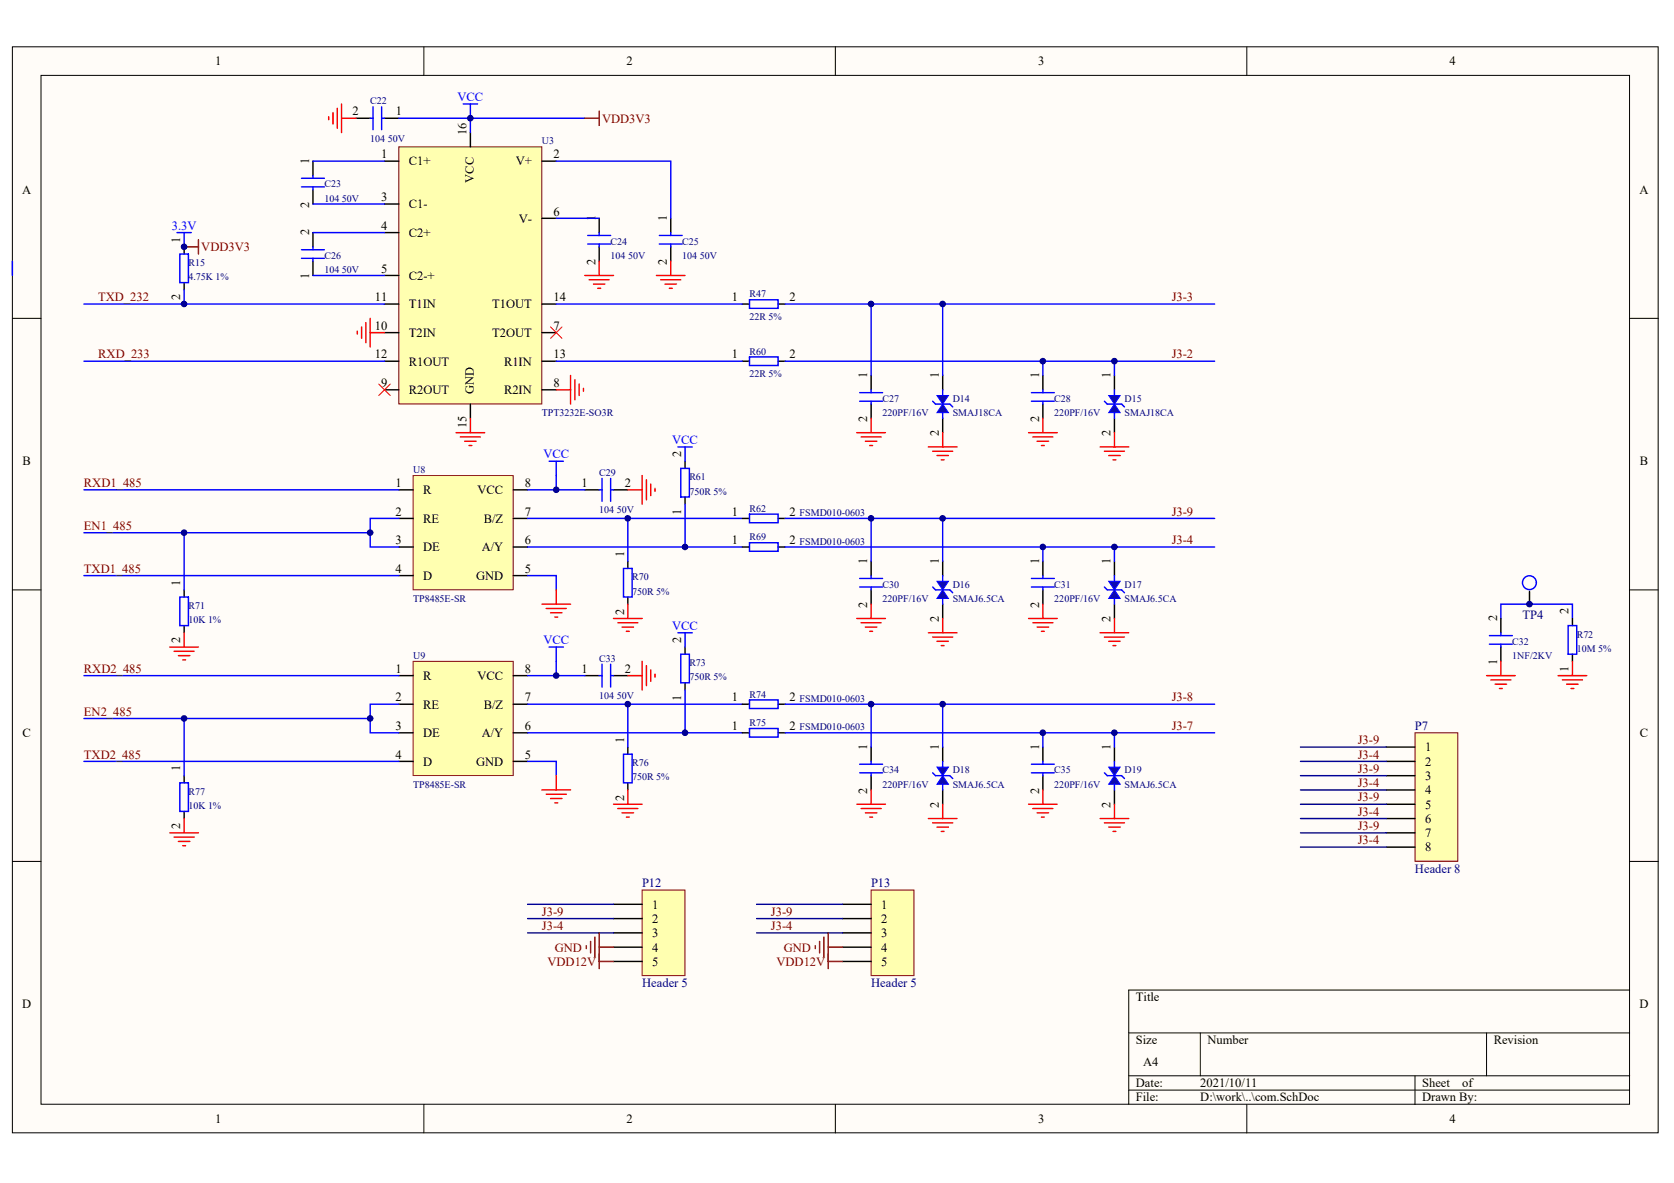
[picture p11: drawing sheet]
<svg xmlns="http://www.w3.org/2000/svg" width="297mm" height="210mm" viewBox="0 0 297 210" stroke-linecap="round" stroke-linejoin="round" font-family="sans-serif">
<defs><g id="words">
<g font-size="2.2">
<text x="38.2" y="11.6">1</text>
<text x="111.2" y="11.6">2</text>
<text x="184.2" y="11.6">3</text>
<text x="257.2" y="11.6">4</text>
<text x="62.5" y="20.5">2</text>
<text x="70.3" y="20.5">1</text>
<text x="54.9" y="29.1" transform="rotate(-90 54.9 29.1)">1</text>
<text x="67.6" y="28.1">1</text>
<text x="72.5" y="29.4">C1+</text>
<text x="82.8" y="24" transform="rotate(-90 82.8 24)">16</text>
<text x="91.5" y="29.4">V+</text>
<text x="98.2" y="28.1">2</text>
<text x="4" y="34.4">A</text>
<text x="67.6" y="35.7">3</text>
<text x="84.1" y="32.5" transform="rotate(-90 84.1 32.5)">VCC</text>
<text x="290.9" y="34.4">A</text>
<text x="54.9" y="41.8" transform="rotate(-90 54.9 41.8)">2</text>
<text x="54.9" y="36.8" transform="rotate(-90 54.9 36.8)">2</text>
<text x="67.6" y="40.8">4</text>
<text x="72.5" y="37">C1-</text>
<text x="92" y="39.5">V-</text>
<text x="98.2" y="38.2">6</text>
<text x="105.6" y="39.2" transform="rotate(-90 105.6 39.2)">1</text>
<text x="118.3" y="39.2" transform="rotate(-90 118.3 39.2)">1</text>
<text x="32" y="43" transform="rotate(-90 32 43)">1</text>
<text x="72.5" y="42">C2+</text>
<text x="105.6" y="47" transform="rotate(-90 105.6 47)">2</text>
<text x="118.3" y="47" transform="rotate(-90 118.3 47)">2</text>
<text x="32" y="53.3" transform="rotate(-90 32 53.3)">2</text>
<text x="54.9" y="49.5" transform="rotate(-90 54.9 49.5)">1</text>
<text x="66.5" y="53.5">11</text>
<text x="67.6" y="48.4">5</text>
<text x="72.5" y="49.6">C2-+</text>
<text x="98.2" y="53.5">14</text>
<text x="129.8" y="53.5">1</text>
<text x="140.1" y="53.5">2</text>
<text x="66.5" y="58.5">10</text>
<text x="72.5" y="59.8">T2IN</text>
<text x="72.5" y="54.7">T1IN</text>
<text x="87.4" y="59.8">T2OUT</text>
<text x="87.4" y="54.7">T1OUT</text>
<text x="98.2" y="58.5">7</text>
<text x="66.5" y="63.6">12</text>
<text x="72.5" y="64.9">R1OUT</text>
<text x="89.4" y="64.9">R1IN</text>
<text x="98.2" y="63.6">13</text>
<text x="129.8" y="63.6">1</text>
<text x="140.1" y="63.6">2</text>
<text x="67.6" y="68.7">9</text>
<text x="72.5" y="69.9">R2OUT</text>
<text x="84.1" y="69.9" transform="rotate(-90 84.1 69.9)">GND</text>
<text x="89.4" y="69.9">R2IN</text>
<text x="98.2" y="68.7">8</text>
<text x="153.9" y="67.1" transform="rotate(-90 153.9 67.1)">1</text>
<text x="166.6" y="67.1" transform="rotate(-90 166.6 67.1)">1</text>
<text x="184.4" y="67.1" transform="rotate(-90 184.4 67.1)">1</text>
<text x="197.1" y="67.1" transform="rotate(-90 197.1 67.1)">1</text>
<text x="82.8" y="76" transform="rotate(-90 82.8 76)">15</text>
<text x="153.9" y="74.9" transform="rotate(-90 153.9 74.9)">2</text>
<text x="166.6" y="77.4" transform="rotate(-90 166.6 77.4)">2</text>
<text x="184.4" y="74.9" transform="rotate(-90 184.4 74.9)">2</text>
<text x="197.1" y="77.4" transform="rotate(-90 197.1 77.4)">2</text>
<text x="4" y="82.6">B</text>
<text x="120.9" y="81.1" transform="rotate(-90 120.9 81.1)">2</text>
<text x="291" y="82.6">B</text>
<text x="70.2" y="86.4">1</text>
<text x="75.1" y="87.7">R</text>
<text x="84.7" y="87.7">VCC</text>
<text x="93.1" y="86.4">8</text>
<text x="103.2" y="86.4">1</text>
<text x="110.9" y="86.4">2</text>
<text x="70.2" y="91.5">2</text>
<text x="75.1" y="92.8">RE</text>
<text x="85.9" y="92.8">B/Z</text>
<text x="93.1" y="91.5">7</text>
<text x="120.9" y="91.4" transform="rotate(-90 120.9 91.4)">1</text>
<text x="129.8" y="91.5">1</text>
<text x="140.1" y="91.5">2</text>
<text x="70.2" y="96.6">3</text>
<text x="70.2" y="101.6">4</text>
<text x="75.1" y="97.8">DE</text>
<text x="85.5" y="97.8">A/Y</text>
<text x="93.1" y="101.6">5</text>
<text x="93.1" y="96.6">6</text>
<text x="110.7" y="98.8" transform="rotate(-90 110.7 98.8)">1</text>
<text x="129.8" y="96.6">1</text>
<text x="140.1" y="96.6">2</text>
<text x="153.9" y="100.1" transform="rotate(-90 153.9 100.1)">1</text>
<text x="166.6" y="100.1" transform="rotate(-90 166.6 100.1)">1</text>
<text x="184.4" y="100.1" transform="rotate(-90 184.4 100.1)">1</text>
<text x="197.1" y="100.1" transform="rotate(-90 197.1 100.1)">1</text>
<text x="32" y="103.9" transform="rotate(-90 32 103.9)">1</text>
<text x="75.1" y="102.9">D</text>
<text x="84.5" y="102.9">GND</text>
<text x="153.9" y="107.8" transform="rotate(-90 153.9 107.8)">2</text>
<text x="184.4" y="107.8" transform="rotate(-90 184.4 107.8)">2</text>
<text x="110.7" y="109.1" transform="rotate(-90 110.7 109.1)">2</text>
<text x="166.6" y="110.4" transform="rotate(-90 166.6 110.4)">2</text>
<text x="197.1" y="110.4" transform="rotate(-90 197.1 110.4)">2</text>
<text x="265.6" y="110.2" transform="rotate(-90 265.6 110.2)">2</text>
<text x="278.3" y="109" transform="rotate(-90 278.3 109)">2</text>
<text x="32" y="114.2" transform="rotate(-90 32 114.2)">2</text>
<text x="70.2" y="119.4">1</text>
<text x="93.1" y="119.4">8</text>
<text x="103.2" y="119.4">1</text>
<text x="110.9" y="119.4">2</text>
<text x="120.9" y="114" transform="rotate(-90 120.9 114)">2</text>
<text x="265.6" y="118" transform="rotate(-90 265.6 118)">1</text>
<text x="278.3" y="119.2" transform="rotate(-90 278.3 119.2)">1</text>
<text x="70.2" y="124.5">2</text>
<text x="75.1" y="120.7">R</text>
<text x="75.1" y="125.7">RE</text>
<text x="84.7" y="120.7">VCC</text>
<text x="85.9" y="125.7">B/Z</text>
<text x="93.1" y="124.5">7</text>
<text x="120.9" y="124.3" transform="rotate(-90 120.9 124.3)">1</text>
<text x="129.8" y="124.5">1</text>
<text x="140.1" y="124.5">2</text>
<text x="4" y="130.7">C</text>
<text x="70.2" y="129.5">3</text>
<text x="75.1" y="130.8">DE</text>
<text x="85.5" y="130.8">A/Y</text>
<text x="93.1" y="129.5">6</text>
<text x="110.7" y="131.8" transform="rotate(-90 110.7 131.8)">1</text>
<text x="129.8" y="129.5">1</text>
<text x="140.1" y="129.5">2</text>
<text x="291" y="130.7">C</text>
<text x="32" y="136.9" transform="rotate(-90 32 136.9)">1</text>
<text x="70.2" y="134.6">4</text>
<text x="75.1" y="135.9">D</text>
<text x="84.5" y="135.9">GND</text>
<text x="93.1" y="134.6">5</text>
<text x="153.9" y="133.1" transform="rotate(-90 153.9 133.1)">1</text>
<text x="166.6" y="133.1" transform="rotate(-90 166.6 133.1)">1</text>
<text x="184.4" y="133.1" transform="rotate(-90 184.4 133.1)">1</text>
<text x="197.1" y="133.1" transform="rotate(-90 197.1 133.1)">1</text>
<text x="252.9" y="133.3">1</text>
<text x="252.9" y="135.9">2</text>
<text x="110.7" y="142.1" transform="rotate(-90 110.7 142.1)">2</text>
<text x="153.9" y="140.8" transform="rotate(-90 153.9 140.8)">2</text>
<text x="166.6" y="143.3" transform="rotate(-90 166.6 143.3)">2</text>
<text x="184.4" y="140.8" transform="rotate(-90 184.4 140.8)">2</text>
<text x="197.1" y="143.3" transform="rotate(-90 197.1 143.3)">2</text>
<text x="252.9" y="138.4">3</text>
<text x="252.9" y="140.9">4</text>
<text x="252.9" y="143.5">5</text>
<text x="32" y="147.1" transform="rotate(-90 32 147.1)">2</text>
<text x="252.9" y="146">6</text>
<text x="252.9" y="148.5">7</text>
<text x="252.9" y="151.1">8</text>
<text x="115.7" y="161.2">1</text>
<text x="156.4" y="161.2">1</text>
<text x="115.7" y="163.8">2</text>
<text x="115.7" y="166.3">3</text>
<text x="156.4" y="163.8">2</text>
<text x="156.4" y="166.3">3</text>
<text x="115.7" y="168.8">4</text>
<text x="115.7" y="171.4">5</text>
<text x="156.4" y="168.8">4</text>
<text x="156.4" y="171.4">5</text>
<text x="4" y="178.9">D</text>
<text x="201.6" y="177.7">Title</text>
<text x="290.9" y="178.9">D</text>
<text x="201.6" y="185.3">Size</text>
<text x="214.3" y="185.3">Number</text>
<text x="265" y="185.3">Revision</text>
<text x="202.8" y="189.1">A4</text>
<text x="201.6" y="192.9">Date:</text>
<text x="201.6" y="195.4">File:</text>
<text x="213" y="192.9">2021/10/11</text>
<text x="213" y="195.4">D:\work\..\com.SchDoc</text>
<text x="252.4" y="192.9">Sheet</text>
<text x="252.4" y="195.4">Drawn By:</text>
<text x="259.5" y="192.9">of</text>
<text x="38.2" y="199.2">1</text>
<text x="111.2" y="199.2">2</text>
<text x="184.2" y="199.2">3</text>
<text x="257.2" y="199.2">4</text>
</g>
<g font-size="2.2" fill="#00f">
<text x="81.2" y="18">VCC</text>
<text x="30.5" y="40.8">3.3V</text>
<text x="96.4" y="81.3">VCC</text>
<text x="119.3" y="78.8">VCC</text>
<text x="119.3" y="111.8">VCC</text>
<text x="96.4" y="114.3">VCC</text>
</g>
<g font-size="2.2" fill="#800000">
<text x="106.8" y="21.8">VDD3V3</text>
<text x="35.7" y="44.6">VDD3V3</text>
<text x="17.4" y="53.5">TXD_232</text>
<text x="207.9" y="53.5">J3-3</text>
<text x="17.4" y="63.6">RXD_233</text>
<text x="207.9" y="63.6">J3-2</text>
<text x="14.9" y="86.4">RXD1_485</text>
<text x="14.9" y="94">EN1_485</text>
<text x="207.9" y="91.5">J3-9</text>
<text x="14.9" y="101.6">TXD1_485</text>
<text x="207.9" y="96.6">J3-4</text>
<text x="14.9" y="119.4">RXD2_485</text>
<text x="207.9" y="124.5">J3-8</text>
<text x="14.9" y="127">EN2_485</text>
<text x="207.9" y="129.5">J3-7</text>
<text x="14.9" y="134.6">TXD2_485</text>
<text x="240.9" y="132.1">J3-9</text>
<text x="240.9" y="134.6">J3-4</text>
<text x="240.9" y="137.1">J3-9</text>
<text x="240.9" y="139.7">J3-4</text>
<text x="240.9" y="142.2">J3-9</text>
<text x="240.9" y="144.7">J3-4</text>
<text x="240.9" y="147.3">J3-9</text>
<text x="240.9" y="149.8">J3-4</text>
<text x="96.2" y="162.5">J3-9</text>
<text x="96.2" y="165">J3-4</text>
<text x="136.8" y="162.5">J3-9</text>
<text x="136.8" y="165">J3-4</text>
<text x="97.2" y="171.4">VDD12V</text>
<text x="98.4" y="168.8">GND</text>
<text x="137.8" y="171.4">VDD12V</text>
<text x="139.1" y="168.8">GND</text>
</g>
<g font-size="2.2" fill="#000080">
<text x="270.2" y="109.7">TP4</text>
<text x="251.1" y="129.5">P7</text>
<text x="251.1" y="154.9">Header 8</text>
<text x="113.9" y="157.4">P12</text>
<text x="154.6" y="157.4">P13</text>
<text x="113.9" y="175.2">Header 5</text>
<text x="154.6" y="175.2">Header 5</text>
</g>
<g font-size="1.8" fill="#000080">
<text x="65.7" y="18.5">C22</text>
<text x="65.7" y="25.1">104 50V</text>
<text x="96.2" y="25.6">U3</text>
<text x="57.6" y="33.2">C23</text>
<text x="57.6" y="35.8">104 50V</text>
<text x="33.4" y="47.2">R15</text>
<text x="57.6" y="45.9">C26</text>
<text x="108.4" y="43.4">C24</text>
<text x="108.4" y="45.9">104 50V</text>
<text x="121.1" y="43.4">C25</text>
<text x="121.1" y="45.9">104 50V</text>
<text x="33.4" y="49.7">4.75K 1%</text>
<text x="57.6" y="48.5">104 50V</text>
<text x="133" y="52.8">R47</text>
<text x="133" y="56.8">22R 5%</text>
<text x="133" y="62.9">R60</text>
<text x="133" y="67">22R 5%</text>
<text x="156.6" y="71.3">C27</text>
<text x="169.1" y="71.3">D14</text>
<text x="187.1" y="71.3">C28</text>
<text x="199.5" y="71.3">D15</text>
<text x="96.2" y="73.8">TPT3232E-SO3R</text>
<text x="156.6" y="73.8">220PF/16V</text>
<text x="169.1" y="73.8">SMAJ18CA</text>
<text x="187.1" y="73.8">220PF/16V</text>
<text x="199.5" y="73.8">SMAJ18CA</text>
<text x="73.3" y="84">U8</text>
<text x="106.3" y="84.5">C29</text>
<text x="122.3" y="85.2">R61</text>
<text x="122.3" y="87.8">750R 5%</text>
<text x="106.3" y="91.1">104 50V</text>
<text x="133" y="90.8">R62</text>
<text x="133" y="95.9">R69</text>
<text x="141.9" y="91.6">FSMD010-0603</text>
<text x="141.9" y="96.6">FSMD010-0603</text>
<text x="73.3" y="106.8">TP8485E-SR</text>
<text x="112.2" y="103">R70</text>
<text x="112.2" y="105.5">750R 5%</text>
<text x="156.6" y="104.2">C30</text>
<text x="156.6" y="106.8">220PF/16V</text>
<text x="169.1" y="104.2">D16</text>
<text x="169.1" y="106.8">SMAJ6.5CA</text>
<text x="187.1" y="104.2">C31</text>
<text x="187.1" y="106.8">220PF/16V</text>
<text x="199.5" y="104.2">D17</text>
<text x="199.5" y="106.8">SMAJ6.5CA</text>
<text x="33.4" y="108">R71</text>
<text x="33.4" y="110.6">10K 1%</text>
<text x="279.8" y="113.1">R72</text>
<text x="73.3" y="116.9">U9</text>
<text x="106.3" y="117.4">C33</text>
<text x="122.3" y="118.2">R73</text>
<text x="268.3" y="114.4">C32</text>
<text x="268.3" y="116.9">1NF/2KV</text>
<text x="279.8" y="115.7">10M 5%</text>
<text x="106.3" y="124">104 50V</text>
<text x="122.3" y="120.7">750R 5%</text>
<text x="133" y="123.8">R74</text>
<text x="141.9" y="124.5">FSMD010-0603</text>
<text x="133" y="128.8">R75</text>
<text x="141.9" y="129.6">FSMD010-0603</text>
<text x="112.2" y="135.9">R76</text>
<text x="156.6" y="137.2">C34</text>
<text x="169.1" y="137.2">D18</text>
<text x="187.1" y="137.2">C35</text>
<text x="199.5" y="137.2">D19</text>
<text x="33.4" y="141">R77</text>
<text x="33.4" y="143.5">10K 1%</text>
<text x="73.3" y="139.7">TP8485E-SR</text>
<text x="112.2" y="138.5">750R 5%</text>
<text x="156.6" y="139.7">220PF/16V</text>
<text x="169.1" y="139.7">SMAJ6.5CA</text>
<text x="187.1" y="139.7">220PF/16V</text>
<text x="199.5" y="139.7">SMAJ6.5CA</text>
</g>
</g></defs>
<g fill="#fffcf8" stroke="#000" stroke-width=".18">
<path d="M2.2 8.3h292v192.7h-292z"/>
<path d="M7.3 13.4h281.8v182.5h-281.8z"/>
</g>
<g fill="none" stroke="#000" stroke-width=".18">
<path d="M75.2 8.3v5.1M148.2 8.3v5.1M221.2 8.3v5.1M2.2 56.5h5.1M289.2 56.5h5.1M2.2 104.7h5.1M289.2 104.7h5.1M2.2 152.8h5.1M289.2 152.8h5.1M289.2 175.7h-88.9v20.3M75.2 196v5M148.2 196v5"/>
<path d="M200.3 183.3h88.9M200.3 190.9h88.9M200.3 193.4h88.9M213 183.3v7.6M221.2 196v5M251.1 190.9v5.1M263.8 183.3v7.6"/>
</g>
<path d="M73.3 117.3h17.8v20.3h-17.8z" fill="#ffffb0" stroke="#800000" stroke-width=".18"/>
<path d="M70.8 119.9h2.5M91.1 119.9h2.5M70.8 125h2.5M70.8 130h2.5M70.8 135.1h2.5M91.1 125h2.5M91.1 130h2.5M91.1 135.1h2.5" fill="none" stroke="#000" stroke-width=".25"/>
<path d="M73.3 84.4h17.8v20.2h-17.8z" fill="#ffffb0" stroke="#800000" stroke-width=".18"/>
<path d="M70.8 86.9h2.5M70.8 92h2.5M70.8 97.1h2.5M91.1 86.9h2.5M91.1 92h2.5M91.1 97.1h2.5M70.8 102.1h2.5M91.1 102.1h2.5" fill="none" stroke="#000" stroke-width=".25"/>
<path d="M70.8 26.1h25.3v45.6h-25.3z" fill="#ffffb0" stroke="#800000" stroke-width=".18"/>
<g fill="none" stroke="#000" stroke-width=".25">
<path d="M55.5 28.6v2.5M55.5 33.7v2.5M68.2 28.6h2.6M68.2 36.2h2.6M83.5 23.5v2.6M96.2 28.6h2.5M96.2 38.7h2.5M106.3 38.7v2.6M119 38.7v2.6M32.7 43.8v1.3M32.7 50.1v1.3M55.5 41.3v2.5"/>
<path d="M55.5 46.3v2.6M68.2 41.3h2.6M68.2 48.9h2.6M68.2 59h2.6M68.2 53.9h2.6M96.2 59h2.5M96.2 53.9h2.5M106.3 43.8v2.5M119 43.8v2.5M131.7 53.9h1.3M138.1 53.9h1.2M68.2 69.2h2.6"/>
<path d="M68.2 64.1h2.6M83.5 71.7v2.5M96.2 69.2h2.5M96.2 64.1h2.5M154.6 66.6v2.6M154.6 71.7v2.5M167.3 66.6v2.6M167.3 74.2v2.6"/>
</g>
<g fill="none" stroke="#00f" stroke-width=".25">
<path d="M53.5 31.6h4.1M53.5 33.2h4.1M55.5 31.1v.5M55.5 33.2v.5M55.5 28.6h12.7M55.5 36.2h12.7M98.7 28.6h20.3v10.1M98.7 38.7h7.6M14.9 53.9h53.3M31.4 41.3h2.5M31.9 45.1h1.5v5h-1.5zM32.7 41.3v2.5"/>
<path d="M32.7 51.4v2.5M53.5 45.8h4.1M53.5 44.3h4.1M55.5 43.8v.5M55.5 45.8v.5M55.5 41.3h12.7M55.5 48.9h12.7M98.7 53.9h33M104.3 41.8h4.1M104.3 43.3h4.1M106.3 41.3v.5M106.3 43.3v.5"/>
<path d="M117 41.8h4.1M117 43.3h4.1M119 41.3v.5M119 43.3v.5M133 53.2h5.1v1.5h-5.1zM14.9 64.1h53.3M152.5 69.7h4.1M152.5 71.2h4.1M154.6 69.2v.5M154.6 71.2v.5M165.5 71.2l.5 .5h2.5l.6 .5"/>
</g>
<g fill="none" stroke="#f00" stroke-width=".25">
<path d="M63.4 58.8v.5M64.2 58v2M64.9 57.2v3.6M65.7 56.5v5.1M65.7 59h2.5M103.8 48.9h5.1M104.5 49.6h3.6M105.3 50.4h2M106.1 51.2h.5M106.3 46.3v2.6M116.5 48.9h5.1M117.2 49.6h3.6"/>
<path d="M118 50.4h2M118.8 51.2h.5M119 46.3v2.6M80.9 76.8h5.1M81.7 77.5h3.5M82.4 78.3h2.1M83.2 79.1h.5M83.5 74.2v2.6M98.7 69.2h2.5M101.2 66.6v5.1M102 67.4v3.5M102.8 68.1v2.1"/>
<path d="M103.5 68.9v.5"/>
</g>
<path d="M97.7 58l2 2M99.7 58l-2 2M67.2 68.1l2 2.1M69.2 68.1l-2 2.1" fill="none" stroke="#f00" stroke-width=".18"/>
<g fill="#0000bf" stroke="#00f" stroke-width=".18">
<path d="M167.3 71.7l1 1.5h-2z"/>
<path d="M166.3 70.2h2l-1 1.5z"/>
</g>
<path d="M139.3 53.9h76.2M154.6 53.9v12.7M167.3 53.9v12.7M98.7 64.1h33M133 63.3h5.1v1.6h-5.1zM167.3 69.2v1M167.3 73.2v1M183 69.7h4.1M183 71.2h4.1M185.1 69.2v.5M185.1 71.2v.5M196 71.2l.5 .5h2.5l.5 .5" fill="none" stroke="#00f" stroke-width=".25"/>
<path d="M152 76.8h5.1M152.8 77.5h3.6M153.6 78.3h2M154.3 79.1h.5M154.6 74.2v2.6M164.7 79.3h5.1M167.3 76.8v2.5M165.5 80.1h3.6M166.3 80.8h2M167 81.6h.5" fill="none" stroke="#f00" stroke-width=".25"/>
<path d="M131.7 64.1h1.3M138.1 64.1h1.2M185.1 66.6v2.6M185.1 71.7v2.5M197.7 66.6v2.6M197.7 74.2v2.6" fill="none" stroke="#000" stroke-width=".25"/>
<g fill="#0000bf" stroke="#00f" stroke-width=".18">
<path d="M197.7 71.7l1.1 1.5h-2.1z"/>
<path d="M196.7 70.2h2.1l-1.1 1.5z"/>
</g>
<g fill="none" stroke="#00f" stroke-width=".25">
<path d="M66.2 19v4M67.7 19v4M82.2 18.4h2.5M83.5 18.4v2.6M65.7 21h.5M67.7 21h.5M120.3 79.3h2.5M121.6 79.3v2.5M139.3 64.1h76.2M185.1 64.1v2.5M197.7 64.1v2.5M197.7 69.2v1"/>
<path d="M197.7 73.2v1M14.9 86.9h55.9M14.9 94.5h50.8M32.7 94.5v10.2M70.8 92h-5.1v5.1h5.1M93.6 92h38.1M93.6 97.1h38.1M97.4 81.8h2.6M98.7 81.8v2.6M106.3 86.9h.5M106.8 84.9v4M108.4 86.9h.5"/>
<path d="M108.4 84.9v4M111.4 92v7.6M120.8 83.1h1.5v5.1h-1.5zM121.6 89.5v7.6M133 91.2h5.1v1.5h-5.1zM133 96.3h5.1v1.5h-5.1zM14.9 102.1h55.9M31.9 105.9h1.5v5.1h-1.5zM93.6 102.1h5.1v2.6M110.6 100.9h1.6v5h-1.6zM152.5 102.6h4.1M152.5 104.2h4.1"/>
<path d="M154.6 102.1v.5M154.6 104.2v.5M165.5 104.2l.5 .5h2.5l.6 .5"/>
</g>
<g fill="none" stroke="#f00" stroke-width=".25">
<path d="M59.1 20v2M59.8 19.2v3.6M60.6 18.4v5.1M58.3 20.7v.5M60.6 21h2.5M182.5 76.8h5.1M183.3 77.5h3.5M184 78.3h2.1M184.8 79.1h.5M185.1 74.2v2.6M195.2 79.3h5.1M197.7 76.8v2.5"/>
<path d="M111.4 86.9h2.5M113.9 84.4v5.1M114.7 85.1v3.6M115.5 85.9v2M116.2 86.7v.5M196 80.1h3.5M196.7 80.8h2.1M197.5 81.6h.5M30.1 114.8h5.1M30.9 115.6h3.6M31.7 116.3h2M32.4 117.1h.5"/>
<path d="M32.7 112.3v2.5M96.2 107.2h5M96.9 108h3.6M97.7 108.7h2M98.4 109.5h.6M98.7 104.7v2.5M108.9 109.7h5M109.6 110.5h3.6M110.4 111.3h2M111.1 112h.6M111.4 107.2v2.5"/>
</g>
<g fill="none" stroke="#000" stroke-width=".25">
<path d="M63.1 21h2.6M68.2 21h2.6M103.8 86.9h2.5M108.9 86.9h2.5M111.4 99.6v1.3M121.6 81.8v1.3M121.6 88.2v1.3M131.7 92h1.3M131.7 97.1h1.3M138.1 92h1.2M138.1 97.1h1.2M154.6 99.6v2.5"/>
<path d="M167.3 99.6v2.5M32.7 104.7v1.2M32.7 111v1.3M111.4 105.9v1.3M154.6 104.7v2.5M167.3 107.2v2.5"/>
</g>
<g fill="#0000bf" stroke="#00f" stroke-width=".18">
<path d="M167.3 104.7l1 1.5h-2z"/>
<path d="M166.3 103.1h2l-1 1.6z"/>
</g>
<path d="M154.6 92v7.6M167.3 92v7.6M167.3 102.1v1M167.3 106.2v1M183 102.6h4.1M183 104.2h4.1M185.1 102.1v.5M185.1 104.2v.5M196 104.2l.5 .5h2.5l.5 .5" fill="none" stroke="#00f" stroke-width=".25"/>
<path d="M152 109.7h5.1M152.8 110.5h3.6M153.6 111.3h2M154.3 112h.5M154.6 107.2v2.5M164.7 112.3h5.1M165.5 113h3.6M166.3 113.8h2M167 114.6h.5M167.3 109.7v2.6" fill="none" stroke="#f00" stroke-width=".25"/>
<path d="M185.1 99.6v2.5M197.7 99.6v2.5M185.1 104.7v2.5M197.7 107.2v2.5" fill="none" stroke="#000" stroke-width=".25"/>
<g fill="#0000bf" stroke="#00f" stroke-width=".18">
<path d="M197.7 104.7l1.1 1.5h-2.1z"/>
<path d="M196.7 103.1h2.1l-1.1 1.6z"/>
</g>
<g fill="none" stroke="#00f" stroke-width=".25">
<path d="M139.3 92h76.2M139.3 97.1h76.2M185.1 97.1v2.5M197.7 97.1v2.5M14.9 119.9h55.9M97.4 114.8h2.6M98.7 114.8v2.5M106.3 119.9h.5M106.8 117.9v4M108.4 119.9h.5M108.4 117.9v4M120.3 112.3h2.5"/>
<path d="M120.8 116.1h1.5v5h-1.5zM121.6 112.3v2.5M197.7 102.1v1M197.7 106.2v1M14.9 127.5h50.8M14.9 135.1h55.9M31.9 138.9h1.5v5.1h-1.5zM32.7 127.5v10.1M70.8 125h-5.1v5h5.1M93.6 135.1h5.1v2.5M93.6 125h38.1M93.6 130h38.1"/>
<path d="M110.6 133.8h1.6v5.1h-1.6zM111.4 125v7.6M121.6 122.4v7.6M133 124.2h5.1v1.5h-5.1zM133 129.3h5.1v1.5h-5.1zM152.5 135.6h4.1M152.5 137.1h4.1M154.6 135.1v.5M154.6 137.1v.5M165.5 137.1l.5 .5h2.5l.6 .5"/>
</g>
<g fill="none" stroke="#f00" stroke-width=".25">
<path d="M111.4 119.9h2.5M113.9 117.3v5.1M114.7 118.1v3.6M115.5 118.9v2M116.2 119.6v.5M182.5 109.7h5.1M183.3 110.5h3.5M184 111.3h2.1M184.8 112h.5M185.1 107.2v2.5M195.2 112.3h5.1M196 113h3.5"/>
<path d="M196.7 113.8h2.1M197.5 114.6h.5M197.7 109.7v2.6M98.7 137.6v2.6M30.1 147.8h5.1M30.9 148.5h3.6M31.7 149.3h2M32.4 150.1h.5M32.7 145.2v2.6M96.2 140.2h5M96.9 140.9h3.6M97.7 141.7h2"/>
<path d="M98.4 142.4h.6M108.9 142.7h5M109.6 143.5h3.6M110.4 144.2h2M111.1 145h.6M111.4 140.2v2.5"/>
</g>
<g fill="none" stroke="#000" stroke-width=".25">
<path d="M103.8 119.9h2.5M108.9 119.9h2.5M121.6 114.8v1.3M32.7 137.6v1.3M111.4 132.6v1.2M111.4 138.9v1.3M121.6 121.1v1.3M131.7 125h1.3M131.7 130h1.3M138.1 125h1.2M138.1 130h1.2M154.6 132.6v2.5"/>
<path d="M154.6 137.6v2.6M167.3 132.6v2.5M32.7 144v1.2M167.3 140.2v2.5"/>
</g>
<g fill="#0000bf" stroke="#00f" stroke-width=".18">
<path d="M167.3 137.6l1 1.6h-2z"/>
<path d="M166.3 136.1h2l-1 1.5z"/>
</g>
<g fill="none" stroke="#00f" stroke-width=".25">
<path d="M70.8 21h33M83.5 21v2.5M2.2 46.3v2.6M93.6 86.9h10.2M98.7 84.4v2.5M93.6 119.9h10.2M98.7 117.3v2.6M266.3 109.7v-2.5h12.7v2.5M154.6 125v7.6M167.3 125v7.6M167.3 135.1v1M167.3 139.2v1"/>
<path d="M183 135.6h4.1M183 137.1h4.1M185.1 135.1v.5M185.1 137.1v.5M196 137.1l.5 .5h2.5l.5 .5"/>
</g>
<path d="M152 142.7h5.1M152.8 143.5h3.6M153.6 144.2h2M154.3 145h.5M154.6 140.2v2.5M164.7 145.2h5.1M165.5 146h3.6M166.3 146.8h2M167 147.5h.5M167.3 142.7v2.5" fill="none" stroke="#f00" stroke-width=".25"/>
<path d="M185.1 132.6v2.5M185.1 137.6v2.6M197.7 132.6v2.5M197.7 140.2v2.5" fill="none" stroke="#000" stroke-width=".25"/>
<g fill="#0000bf" stroke="#00f" stroke-width=".18">
<path d="M197.7 137.6l1.1 1.6h-2.1z"/>
<path d="M196.7 136.1h2.1l-1.1 1.5z"/>
</g>
<path d="M264.3 114.3h4M264.3 112.8h4M266.3 112.3v.5M266.3 114.3v.5M278.3 111h1.5v5.1h-1.5zM139.3 125h76.2M139.3 130h76.2M185.1 130v2.6M197.7 130v2.6M197.7 135.1v1M197.7 139.2v1" fill="none" stroke="#00f" stroke-width=".25"/>
<g fill="none" stroke="#f00" stroke-width=".25">
<path d="M263.8 119.9h5.1M266.3 117.3v2.6M276.5 119.9h5.1M279 117.3v2.6M264.5 120.6h3.6M265.3 121.4h2M266.1 122.2h.5M277.2 120.6h3.6M278 121.4h2M278.8 122.2h.5M182.5 142.7h5.1M183.3 143.5h3.5"/>
<path d="M184 144.2h2.1M184.8 145h.5M185.1 140.2v2.5M195.2 145.2h5.1M196 146h3.5M196.7 146.8h2.1M197.5 147.5h.5M197.7 142.7v2.5"/>
</g>
<path d="M266.3 109.7v2.6M266.3 114.8v2.5M279 109.7v1.3M279 116.1v1.2" fill="none" stroke="#000" stroke-width=".25"/>
<path d="M106.3 19.7v2.6M103.8 21h2.5M32.7 43.8h2.5M35.2 42.5v2.6" fill="none" stroke="#800000" stroke-width=".25"/>
<path d="M113.9 157.9h7.6v15.2h-7.6z" fill="#ffffb0" stroke="#800000" stroke-width=".18"/>
<path d="M108.9 160.5h5M108.9 163h5M108.9 165.5h5M108.9 168.1h5M108.9 170.6h5" fill="none" stroke="#000" stroke-width=".25"/>
<path d="M93.6 163h15.3M93.6 165.5h15.3M93.6 160.5h15.3" fill="none" stroke="#000080" stroke-width=".25"/>
<path d="M104 167.8v.5M104.8 167v2.1M105.6 166.3v3.5M106.3 165.5v6.4M106.3 170.6h2.6M106.3 168.1h2.6" fill="none" stroke="#800000" stroke-width=".25"/>
<path d="M154.6 157.9h7.6v15.2h-7.6z" fill="#ffffb0" stroke="#800000" stroke-width=".18"/>
<path d="M149.5 160.5h5.1M149.5 163h5.1M149.5 165.5h5.1M149.5 168.1h5.1M149.5 170.6h5.1" fill="none" stroke="#000" stroke-width=".25"/>
<path d="M134.3 163h15.2M134.3 165.5h15.2M134.3 160.5h15.2" fill="none" stroke="#000080" stroke-width=".25"/>
<path d="M144.7 167.8v.5M145.4 167v2.1M146.2 166.3v3.5M147 165.5v6.4M147 170.6h2.5M147 168.1h2.5" fill="none" stroke="#800000" stroke-width=".25"/>
<path d="M251.1 130h7.6v22.8h-7.6z" fill="#ffffb0" stroke="#800000" stroke-width=".18"/>
<path d="M271.4 104.9v2.3M246 132.6h5.1M246 135.1h5.1M246 137.6h5.1M246 140.2h5.1M246 142.7h5.1M246 145.2h5.1M246 147.8h5.1M246 150.3h5.1" fill="none" stroke="#000" stroke-width=".25"/>
<path d="M230.8 132.6h15.2M230.8 135.1h15.2M230.8 137.6h15.2M230.8 140.2h15.2M230.8 142.7h15.2M230.8 145.2h15.2M230.8 147.8h15.2M230.8 150.3h15.2" fill="none" stroke="#000080" stroke-width=".25"/>
<circle cx="271.4" cy="103.4" r="1.23" fill="none" stroke="#00f" stroke-width=".25"/>
<g fill="#000080" stroke="#000080" stroke-width=".18">
<circle cx="32.7" cy="127.5" r=".49"/>
<circle cx="32.7" cy="94.5" r=".49"/>
<circle cx="32.7" cy="53.9" r=".49"/>
<circle cx="32.7" cy="43.8" r=".49"/>
<circle cx="65.7" cy="127.5" r=".49"/>
<circle cx="65.7" cy="94.5" r=".49"/>
<circle cx="83.5" cy="21" r=".49"/>
<circle cx="98.7" cy="119.9" r=".49"/>
<circle cx="98.7" cy="86.9" r=".49"/>
<circle cx="111.4" cy="124.9" r=".49"/>
<circle cx="111.4" cy="92" r=".49"/>
<circle cx="121.5" cy="130" r=".49"/>
<circle cx="121.5" cy="97" r=".49"/>
<circle cx="154.6" cy="124.9" r=".49"/>
<circle cx="154.6" cy="92" r=".49"/>
<circle cx="154.6" cy="53.9" r=".49"/>
<circle cx="167.3" cy="124.9" r=".49"/>
<circle cx="167.3" cy="92" r=".49"/>
<circle cx="167.3" cy="53.9" r=".49"/>
<circle cx="185" cy="130" r=".49"/>
<circle cx="185" cy="97" r=".49"/>
<circle cx="185" cy="64.1" r=".49"/>
<circle cx="197.7" cy="130" r=".49"/>
<circle cx="197.7" cy="97" r=".49"/>
<circle cx="197.7" cy="64.1" r=".49"/>
<circle cx="271.4" cy="107.2" r=".49"/>
</g>
<use href="#words"/>
</svg>
